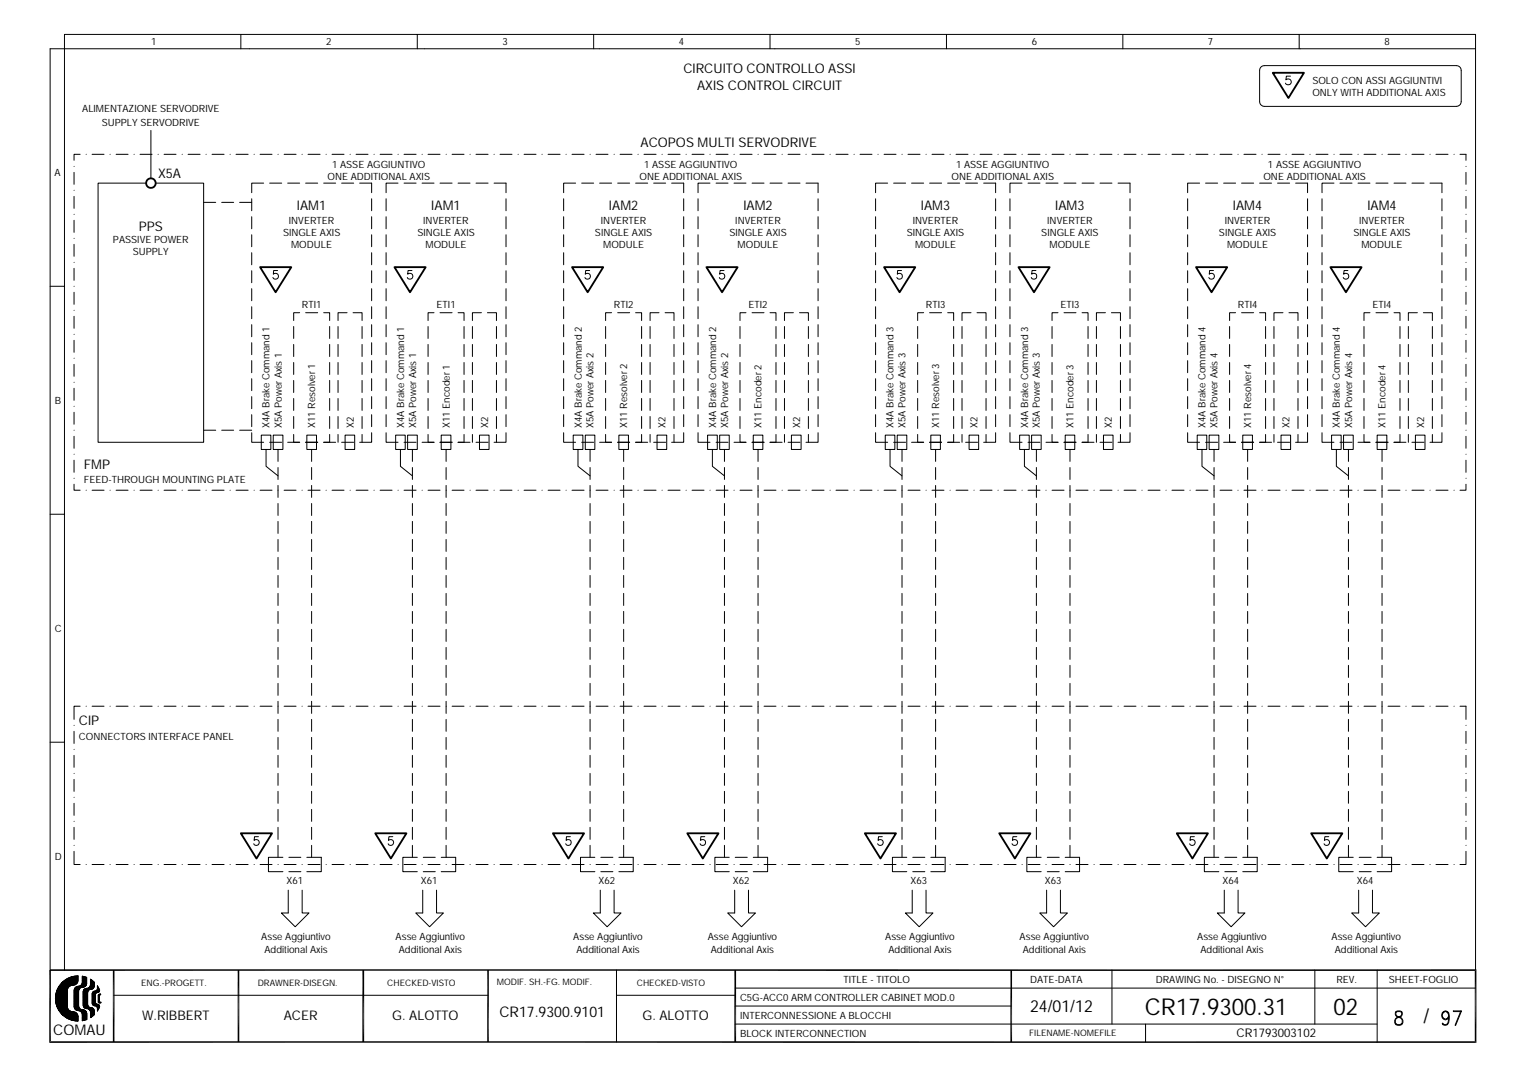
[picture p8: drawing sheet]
<svg xmlns="http://www.w3.org/2000/svg" width="297mm" height="210mm" viewBox="0 0 297 210" stroke-linecap="round" stroke-linejoin="round" font-family="sans-serif">
<defs><g id="words">
<g font-size="4.5">
<text x="222.9" y="197.5">CR17.9300.31</text>
<text x="259.6" y="197.5">02</text>
</g>
<text font-size="3.9" x="277.1" y="199.2">/</text>
<text font-size="3.2" x="200.5" y="197.1">24/01/12</text>
<g font-size="2.9">
<text x="10.4" y="201.5">COMAU</text>
<text x="97.2" y="198">CR17.9300.9101</text>
</g>
<g font-size="2.6">
<text x="133" y="14.2">CIRCUITO CONTROLLO ASSI</text>
<text x="135.7" y="17.4">AXIS CONTROL CIRCUIT</text>
<text x="124.7" y="28.7">ACOPOS MULTI SERVODRIVE</text>
<text x="30.8" y="34.7">X5A</text>
<text x="57.8" y="40.8">IAM1</text>
<text x="84" y="40.8">IAM1</text>
<text x="118.6" y="40.8">IAM2</text>
<text x="144.7" y="40.8">IAM2</text>
<text x="179.3" y="40.8">IAM3</text>
<text x="205.4" y="40.8">IAM3</text>
<text x="240" y="40.8">IAM4</text>
<text x="266.2" y="40.8">IAM4</text>
<text x="27" y="45">PPS</text>
<text x="16.3" y="91.3">FMP</text>
<text x="15.3" y="141.2">CIP</text>
<text x="27.7" y="198.7">W.RIBBERT</text>
<text x="55.2" y="198.7">ACER</text>
<text x="76.4" y="198.7">G. ALOTTO</text>
<text x="125.1" y="198.7">G. ALOTTO</text>
</g>
<text font-size="2.3" x="240.7" y="202">CR1793003102</text>
<g font-size="1.9">
<text x="29.4" y="8.8">1</text>
<text x="63.5" y="8.8">2</text>
<text x="97.8" y="8.8">3</text>
<text x="132.1" y="8.8">4</text>
<text x="166.5" y="8.8">5</text>
<text x="200.9" y="8.8">6</text>
<text x="235.2" y="8.8">7</text>
<text x="269.5" y="8.8">8</text>
<text x="255.5" y="16.3">SOLO CON ASSI AGGIUNTIVI</text>
<text x="16" y="21.9">ALIMENTAZIONE SERVODRIVE</text>
<text x="255.5" y="18.6">ONLY WITH ADDITIONAL AXIS</text>
<text x="19.8" y="24.4">SUPPLY SERVODRIVE</text>
<text x="10.6" y="34.3">A</text>
<text x="63.8" y="35">ONE ADDITIONAL AXIS</text>
<text x="64.6" y="32.6">1 ASSE AGGIUNTIVO</text>
<text x="124.5" y="35">ONE ADDITIONAL AXIS</text>
<text x="125.4" y="32.6">1 ASSE AGGIUNTIVO</text>
<text x="185.2" y="35">ONE ADDITIONAL AXIS</text>
<text x="186.1" y="32.6">1 ASSE AGGIUNTIVO</text>
<text x="246" y="35">ONE ADDITIONAL AXIS</text>
<text x="246.8" y="32.6">1 ASSE AGGIUNTIVO</text>
<text x="22" y="47.3">PASSIVE POWER</text>
<text x="55.1" y="45.9">SINGLE AXIS</text>
<text x="56.2" y="43.6">INVERTER</text>
<text x="81.3" y="45.9">SINGLE AXIS</text>
<text x="82.4" y="43.6">INVERTER</text>
<text x="115.8" y="45.9">SINGLE AXIS</text>
<text x="117" y="43.6">INVERTER</text>
<text x="142" y="45.9">SINGLE AXIS</text>
<text x="143.2" y="43.6">INVERTER</text>
<text x="176.6" y="45.9">SINGLE AXIS</text>
<text x="177.7" y="43.6">INVERTER</text>
<text x="202.7" y="45.9">SINGLE AXIS</text>
<text x="203.9" y="43.6">INVERTER</text>
<text x="237.3" y="45.9">SINGLE AXIS</text>
<text x="238.4" y="43.6">INVERTER</text>
<text x="263.5" y="45.9">SINGLE AXIS</text>
<text x="264.6" y="43.6">INVERTER</text>
<text x="25.9" y="49.7">SUPPLY</text>
<text x="56.7" y="48.3">MODULE</text>
<text x="82.8" y="48.3">MODULE</text>
<text x="117.4" y="48.3">MODULE</text>
<text x="143.6" y="48.3">MODULE</text>
<text x="178.2" y="48.3">MODULE</text>
<text x="204.3" y="48.3">MODULE</text>
<text x="238.9" y="48.3">MODULE</text>
<text x="265" y="48.3">MODULE</text>
<text x="58.8" y="60">RTI1</text>
<text x="85" y="60">ETI1</text>
<text x="119.5" y="60">RTI2</text>
<text x="145.7" y="60">ETI2</text>
<text x="180.3" y="60">RTI3</text>
<text x="206.4" y="60">ETI3</text>
<text x="241" y="60">RTI4</text>
<text x="267.2" y="60">ETI4</text>
<text x="10.7" y="78.6">B</text>
<text x="52.5" y="83.3" transform="rotate(-90 52.5 83.3)">X4A Brake Command 1</text>
<text x="54.8" y="83.3" transform="rotate(-90 54.8 83.3)">X5A Power Axis 1</text>
<text x="61.4" y="83.3" transform="rotate(-90 61.4 83.3)">X11 Resolver 1</text>
<text x="68.9" y="83.3" transform="rotate(-90 68.9 83.3)">X2</text>
<text x="78.7" y="83.3" transform="rotate(-90 78.7 83.3)">X4A Brake Command 1</text>
<text x="81" y="83.3" transform="rotate(-90 81 83.3)">X5A Power Axis 1</text>
<text x="87.5" y="83.3" transform="rotate(-90 87.5 83.3)">X11 Encoder 1</text>
<text x="95" y="83.3" transform="rotate(-90 95 83.3)">X2</text>
<text x="113.2" y="83.3" transform="rotate(-90 113.2 83.3)">X4A Brake Command 2</text>
<text x="115.6" y="83.3" transform="rotate(-90 115.6 83.3)">X5A Power Axis 2</text>
<text x="122.1" y="83.3" transform="rotate(-90 122.1 83.3)">X11 Resolver 2</text>
<text x="129.6" y="83.3" transform="rotate(-90 129.6 83.3)">X2</text>
<text x="139.4" y="83.3" transform="rotate(-90 139.4 83.3)">X4A Brake Command 2</text>
<text x="141.7" y="83.3" transform="rotate(-90 141.7 83.3)">X5A Power Axis 2</text>
<text x="148.3" y="83.3" transform="rotate(-90 148.3 83.3)">X11 Encoder 2</text>
<text x="155.7" y="83.3" transform="rotate(-90 155.7 83.3)">X2</text>
<text x="174" y="83.3" transform="rotate(-90 174 83.3)">X4A Brake Command 3</text>
<text x="176.3" y="83.3" transform="rotate(-90 176.3 83.3)">X5A Power Axis 3</text>
<text x="182.8" y="83.3" transform="rotate(-90 182.8 83.3)">X11 Resolver 3</text>
<text x="190.3" y="83.3" transform="rotate(-90 190.3 83.3)">X2</text>
<text x="200.1" y="83.3" transform="rotate(-90 200.1 83.3)">X4A Brake Command 3</text>
<text x="202.5" y="83.3" transform="rotate(-90 202.5 83.3)">X5A Power Axis 3</text>
<text x="209" y="83.3" transform="rotate(-90 209 83.3)">X11 Encoder 3</text>
<text x="216.5" y="83.3" transform="rotate(-90 216.5 83.3)">X2</text>
<text x="234.7" y="83.3" transform="rotate(-90 234.7 83.3)">X4A Brake Command 4</text>
<text x="237" y="83.3" transform="rotate(-90 237 83.3)">X5A Power Axis 4</text>
<text x="243.6" y="83.3" transform="rotate(-90 243.6 83.3)">X11 Resolver 4</text>
<text x="251.1" y="83.3" transform="rotate(-90 251.1 83.3)">X2</text>
<text x="260.9" y="83.3" transform="rotate(-90 260.9 83.3)">X4A Brake Command 4</text>
<text x="263.2" y="83.3" transform="rotate(-90 263.2 83.3)">X5A Power Axis 4</text>
<text x="269.7" y="83.3" transform="rotate(-90 269.7 83.3)">X11 Encoder 4</text>
<text x="277.2" y="83.3" transform="rotate(-90 277.2 83.3)">X2</text>
<text x="16.3" y="94.1">FEED-THROUGH MOUNTING PLATE</text>
<text x="10.6" y="123">C</text>
<text x="15.3" y="144.1">CONNECTORS INTERFACE PANEL</text>
<text x="10.7" y="167.4">D</text>
<text x="55.8" y="172.1">X61</text>
<text x="82" y="172.1">X61</text>
<text x="116.5" y="172.1">X62</text>
<text x="142.7" y="172.1">X62</text>
<text x="177.3" y="172.1">X63</text>
<text x="203.4" y="172.1">X63</text>
<text x="238" y="172.1">X64</text>
<text x="264.2" y="172.1">X64</text>
<text x="50.9" y="183">Asse Aggiuntivo</text>
<text x="51.5" y="185.6">Additional Axis</text>
<text x="77" y="183">Asse Aggiuntivo</text>
<text x="77.6" y="185.6">Additional Axis</text>
<text x="111.6" y="183">Asse Aggiuntivo</text>
<text x="112.2" y="185.6">Additional Axis</text>
<text x="137.8" y="183">Asse Aggiuntivo</text>
<text x="138.4" y="185.6">Additional Axis</text>
<text x="172.3" y="183">Asse Aggiuntivo</text>
<text x="173" y="185.6">Additional Axis</text>
<text x="198.5" y="183">Asse Aggiuntivo</text>
<text x="199.1" y="185.6">Additional Axis</text>
<text x="233.1" y="183">Asse Aggiuntivo</text>
<text x="233.7" y="185.6">Additional Axis</text>
<text x="259.2" y="183">Asse Aggiuntivo</text>
<text x="259.8" y="185.6">Additional Axis</text>
<text x="164.2" y="191.5">TITLE - TITOLO</text>
<text x="200.6" y="191.5">DATE-DATA</text>
<text x="225" y="191.5">DRAWING No. - DISEGNO N°</text>
<text x="260.2" y="191.5">REV.</text>
<text x="270.4" y="191.5">SHEET-FOGLIO</text>
<text x="144.1" y="195">C5G-ACC0 ARM CONTROLLER CABINET MOD.0</text>
<text x="144.1" y="198.5">INTERCONNESSIONE A BLOCCHI</text>
<text x="144.1" y="202">BLOCK INTERCONNECTION</text>
</g>
<g font-size="1.7">
<text x="27.5" y="191.9">ENG.-PROGETT.</text>
<text x="50.2" y="191.9">DRAWNER-DISEGN.</text>
<text x="75.4" y="191.9">CHECKED-VISTO</text>
<text x="96.7" y="191.7">MODIF. SH.-FG. MODIF.</text>
<text x="124" y="191.9">CHECKED-VISTO</text>
<text x="200.4" y="201.7">FILENAME-NOMEFILE</text>
</g>
</g></defs>
<g fill="none" stroke="#000" stroke-width=".19">
<path d="M46.9 6.7v2.8M81.2 6.7v2.8M115.6 6.7v2.8M149.9 6.7v2.8M184.3 6.7v2.8M218.6 6.7v2.8M245.4 13.2l.7-.4h37.4a.91 .91 0 0 1 1 .9v6.1a.91 .91 0 0 1-1 .9h-37.4a.95 .95 0 0 1-.9-.9v-6.1zM251.2 14.8h-.8l-.1 .8a.59 .59 0 0 1 .9-.1 .59 .59 0 0 1-.1 .9 .59 .59 0 0 1-.8-.2M252.9 6.7v2.8M287.3 9.5h-277.5v179.4M14.4 33.6v2.3M14.4 38.2v2.4"/>
<path d="M14.4 32.4h.1M14.4 37.1h.1M15.6 30h-1.2v1.2M16.8 30h.1M17.9 30h2.4M21.4 30h.1M22.6 30h2.3M26.1 30h.1M27.3 30h2.3M28.4 35.7h-9.3v50.4h20.5v-50.4h-9.3M29.4 25.4v9.3M30.8 30h.1"/>
<path d="M31.9 30h2.4M35.5 30h.1M36.6 30h2.3M39.6 39.4h2.4M40.1 30h.1M41.3 30h2.3M43.2 39.4h2.3M44.8 30h.1M46 30h2.3M46.7 39.4h2.3M49 38.7v2.3M49.5 30h.1"/>
<path d="M50.6 30h2.4M51.3 35.7h-2.3v1.8M52.5 35.7h2.3M54.1 30h.1M55.3 30h2.3M56 35.7h2.3M58.8 30h.1M59.5 35.7h2.3M60 30h2.3M63 35.7h2.3M63.5 30h.1M64.6 30h2.4"/>
<path d="M66.5 35.7h2.4M68.2 30h.1M69.3 30h2.3M70 35.7h2.3v1.8M72.3 38.7v2.3M72.8 30h.1M74 30h2.3M75.2 38.7v2.3M77.5 35.7h-2.3v1.8M77.5 30h.1M78.7 35.7h2.3M78.7 30h2.3"/>
<path d="M82.2 35.7h2.3M82.2 30h.1M83.3 30h2.4M85.7 35.7h2.3M86.8 30h.1M88 30h2.3M89.2 35.7h2.3M91.5 30h.1M92.7 35.7h2.3M92.7 30h2.3M96.2 35.7h2.3v1.8M96.2 30h.1"/>
<path d="M97.3 30h2.4M98.5 38.7v2.3M100.9 30h.1M102 30h2.4M105.5 30h.1M106.7 30h2.3M109.7 38.7v2.3M110.2 30h.1M111.4 30h2.3M112.1 35.7h-2.4v1.8M113.2 35.7h2.4M114.9 30h.1"/>
<path d="M116 30h2.4M116.7 35.7h2.4M119.5 30h.1M120.2 35.7h2.4M120.7 30h2.3M123.7 35.7h2.4M124.2 30h.1M125.4 30h2.3M127.3 35.7h2.3M128.9 30h.1M130 30h2.4M130.7 35.7h2.4v1.8"/>
<path d="M133.1 38.7v2.3M133.6 30h.1M134.7 30h2.4M135.9 38.7v2.3M138.2 35.7h-2.3v1.8M138.2 30h.1M139.4 35.7h2.3M139.4 30h2.3M142.9 35.7h2.3M142.9 30h.1M144.1 30h2.3M146.4 35.7h2.3"/>
<path d="M147.6 30h.1M148.7 30h2.4M149.9 35.7h2.4M152.3 30h.1M153.4 35.7h2.3M153.4 30h2.3M156.9 35.7h2.4v1.8M156.9 30h.1M158.1 30h2.3M159.3 38.7v2.3M161.6 30h.1M162.8 30h2.3"/>
<path d="M166.3 30h.1M167.4 30h2.4M170.5 38.7v2.3M170.9 30h.1M172.1 30h2.3M172.8 35.7h-2.3v1.8M174 35.7h2.3M175.6 30h.1M176.8 30h2.3M177.5 35.7h2.3M180.3 30h.1M181 35.7h2.3"/>
<path d="M181.4 30h2.4M184.5 35.7h2.3M185 30h.1M186.1 30h2.3M188 35.7h2.3M189.6 30h.1M190.8 30h2.3M191.5 35.7h2.3v1.8M193.8 38.7v2.3M194.3 30h.1M195.5 30h2.3M196.6 38.7v2.3"/>
<path d="M199 35.7h-2.4v1.8M199 30h.1M200.1 35.7h2.4M200.1 30h2.4M203.6 35.7h2.4M203.6 30h.1M204.8 30h2.3M207.1 35.7h2.4M208.3 30h.1M209.5 30h2.3M210.7 35.7h2.3M213 30h.1"/>
<path d="M214.1 35.7h2.4M214.1 30h2.4M217.7 35.7h2.3v1.8M217.7 30h.1M218.8 30h2.3M220 38.7v2.3M222.3 30h.1M223.5 30h2.3M227 30h.1M228.2 30h2.3M231.2 38.7v2.3M231.7 30h.1"/>
<path d="M232.8 30h2.4M233.5 35.7h-2.3v1.8M234.7 35.7h2.3M236.3 30h.1M237.5 30h2.3M238.2 35.7h2.3M241 30h.1M241.7 35.7h2.4M242.2 30h2.3M245.2 35.7h2.3M245.7 30h.1M246.8 30h2.4"/>
<path d="M248.7 35.7h2.4M250.4 30h.1M251.5 30h2.4M252.2 35.7h2.4v1.8M254.6 38.7v2.3M255 30h.1M256.2 30h2.3M257.4 38.7v2.3M259.7 35.7h-2.3v1.8M259.7 30h.1M260.9 35.7h2.3M260.9 30h2.3"/>
<path d="M264.4 35.7h2.3M264.4 30h.1M265.5 30h2.4M267.9 35.7h2.3M269 30h.1M270.2 30h2.3M271.4 35.7h2.3M273.7 30h.1M274.9 35.7h2.3M274.9 30h2.3M278.4 35.7h2.3v1.8M278.4 30h.1"/>
<path d="M279.5 30h2.4M280.7 38.7v2.3M283.1 30h.1M284.2 30h1.2v1.2M285.4 33.6v2.3M285.4 38.2v2.4M285.4 32.4h.1M285.4 37.1h.1M9.8 55.7h2.8M14.4 42.9v2.3M14.4 47.6v2.3M14.4 52.3v2.3"/>
<path d="M14.4 56.9v2.4M14.4 41.7h.1M14.4 46.4h.1M14.4 51.1h.1M14.4 55.7h.1M49 42.2v2.3M49 45.7v2.3M49 49.2v2.4M49 52.7v2.3M49 56.2v2.4M49 59.7v2.4M54 52.7h-.7l-.1 .7a.57 .57 0 0 1 .9 0 .57 .57 0 0 1-.1 .9 .57 .57 0 0 1-.9-.3"/>
<path d="M72.3 42.2v2.3M72.3 45.7v2.3M72.3 49.2v2.4M72.3 52.7v2.3M72.3 56.2v2.4M72.3 59.7v2.4M75.2 42.2v2.3M75.2 45.7v2.3M75.2 49.2v2.4M75.2 52.7v2.3M75.2 56.2v2.4M75.2 59.7v2.4"/>
<path d="M80.2 52.7h-.8v.7a.57 .57 0 0 1 .8 0 .57 .57 0 0 1-.1 .9 .57 .57 0 0 1-.8-.3M98.5 42.2v2.3M98.5 45.7v2.3M98.5 49.2v2.4M98.5 52.7v2.3M98.5 56.2v2.4M98.5 59.7v2.4M109.7 42.2v2.3M109.7 45.7v2.3M109.7 49.2v2.4M109.7 52.7v2.3M109.7 56.2v2.4"/>
<path d="M109.7 59.7v2.4M114.8 52.7h-.8l-.1 .7a.57 .57 0 0 1 .9 0 .57 .57 0 0 1-.1 .8 .57 .57 0 0 1-.8-.2M133.1 42.2v2.3M133.1 45.7v2.3M133.1 49.2v2.4M133.1 52.7v2.3M133.1 56.2v2.4M133.1 59.7v2.4M135.9 42.2v2.3M135.9 45.7v2.3M135.9 49.2v2.4M135.9 52.7v2.3"/>
<path d="M135.9 56.2v2.4M135.9 59.7v2.4M140.9 52.7h-.7l-.1 .7a.57 .57 0 0 1 .9 0 .57 .57 0 0 1-.1 .8 .57 .57 0 0 1-.9-.2M159.3 42.2v2.3M159.3 45.7v2.3M159.3 49.2v2.4M159.3 52.7v2.3M159.3 56.2v2.4M159.3 59.7v2.4M170.5 42.2v2.3M170.5 45.7v2.3M170.5 49.2v2.4"/>
<path d="M170.5 52.7v2.3M170.5 56.2v2.4M170.5 59.7v2.4M175.5 52.7h-.7l-.1 .7a.56 .56 0 0 1 .8 0 .56 .56 0 0 1-.1 .8 .56 .56 0 0 1-.8-.2M193.8 42.2v2.3M193.8 45.7v2.3M193.8 49.2v2.4M193.8 52.7v2.3M193.8 56.2v2.4M193.8 59.7v2.4M196.6 42.2v2.3M196.6 45.7v2.3"/>
<path d="M196.6 49.2v2.4M196.6 52.7v2.3M196.6 56.2v2.4M196.6 59.7v2.4M201.7 52.7h-.8v.7a.56 .56 0 0 1 .8 0 .56 .56 0 0 1-.1 .8 .56 .56 0 0 1-.8-.2M220 42.2v2.3M220 45.7v2.3M220 49.2v2.4M220 52.7v2.3M220 56.2v2.4M220 59.7v2.4M231.2 42.2v2.3"/>
<path d="M231.2 45.7v2.3M231.2 49.2v2.4M231.2 52.7v2.3M231.2 56.2v2.4M231.2 59.7v2.4M236.2 52.7h-.7l-.1 .7a.57 .57 0 0 1 .9 0 .57 .57 0 0 1-.1 .9 .57 .57 0 0 1-.9-.3M254.6 42.2v2.3M254.6 45.7v2.3M254.6 49.2v2.4M254.6 52.7v2.3M254.6 56.2v2.4M254.6 59.7v2.4"/>
<path d="M257.4 42.2v2.3M257.4 45.7v2.3M257.4 49.2v2.4M257.4 52.7v2.3M257.4 56.2v2.4M257.4 59.7v2.4M262.4 52.7h-.7l-.1 .7a.57 .57 0 0 1 .8 0 .57 .57 0 0 1-.1 .9 .57 .57 0 0 1-.8-.3M280.7 42.2v2.3M280.7 45.7v2.3M280.7 49.2v2.4M280.7 52.7v2.3M280.7 56.2v2.4"/>
<path d="M280.7 59.7v2.4M285.4 42.9v2.3M285.4 47.6v2.3M285.4 52.3v2.3M285.4 56.9v2.4M285.4 41.7h.1M285.4 46.4h.1M285.4 51.1h.1M285.4 55.7h.1M14.4 61.6v2.3M14.4 66.3v2.3M14.4 70.9v2.4"/>
<path d="M14.4 75.6v2.3M14.4 60.4h.1M14.4 65.1h.1M14.4 69.8h.1M14.4 74.4h.1M14.4 79.1h.1M49 63.2v2.4M49 66.7v2.4M49 70.2v2.4M49 73.7v2.4M49 77.2v2.4M57.2 63.6v2.3"/>
<path d="M57.2 67.1v2.3M57.2 70.6v2.3M57.2 74.1v2.3M57.2 77.6v2.3M58.3 60.9h-1.1v1.5M59.5 60.9h2.3M63 60.9h1.2v1.5M64.2 63.6v2.3M64.2 67.1v2.3M64.2 70.6v2.3M64.2 74.1v2.3M64.2 77.6v2.3"/>
<path d="M65.8 63.6v2.3M65.8 67.1v2.3M65.8 70.6v2.3M65.8 74.1v2.3M65.8 77.6v2.3M67.6 60.9h-1.8v1.5M68.7 60.9h1.8v1.5M70.5 63.6v2.3M70.5 67.1v2.3M70.5 70.6v2.3M70.5 74.1v2.3M70.5 77.6v2.3"/>
<path d="M72.3 63.2v2.4M72.3 66.7v2.4M72.3 70.2v2.4M72.3 73.7v2.4M72.3 77.2v2.4M75.2 63.2v2.4M75.2 66.7v2.4M75.2 70.2v2.4M75.2 73.7v2.4M75.2 77.2v2.4M83.3 63.6v2.3M83.3 67.1v2.3"/>
<path d="M83.3 70.6v2.3M83.3 74.1v2.3M83.3 77.6v2.3M84.5 60.9h-1.2v1.5M85.7 60.9h2.3M89.2 60.9h1.1v1.5M90.3 63.6v2.3M90.3 67.1v2.3M90.3 70.6v2.3M90.3 74.1v2.3M90.3 77.6v2.3M92 63.6v2.3"/>
<path d="M92 67.1v2.3M92 70.6v2.3M92 74.1v2.3M92 77.6v2.3M93.7 60.9h-1.7v1.5M94.9 60.9h1.7v1.5M96.6 63.6v2.3M96.6 67.1v2.3M96.6 70.6v2.3M96.6 74.1v2.3M96.6 77.6v2.3M98.5 63.2v2.4"/>
<path d="M98.5 66.7v2.4M98.5 70.2v2.4M98.5 73.7v2.4M98.5 77.2v2.4M109.7 63.2v2.4M109.7 66.7v2.4M109.7 70.2v2.4M109.7 73.7v2.4M109.7 77.2v2.4M117.9 63.6v2.3M117.9 67.1v2.3M117.9 70.6v2.3"/>
<path d="M117.9 74.1v2.3M117.9 77.6v2.3M119.1 60.9h-1.2v1.5M120.2 60.9h2.4M123.7 60.9h1.2v1.5M124.9 63.6v2.3M124.9 67.1v2.3M124.9 70.6v2.3M124.9 74.1v2.3M124.9 77.6v2.3M126.6 63.6v2.3M126.6 67.1v2.3"/>
<path d="M126.6 70.6v2.3M126.6 74.1v2.3M126.6 77.6v2.3M128.3 60.9h-1.7v1.5M129.5 60.9h1.7v1.5M131.2 63.6v2.3M131.2 67.1v2.3M131.2 70.6v2.3M131.2 74.1v2.3M131.2 77.6v2.3M133.1 63.2v2.4M133.1 66.7v2.4"/>
<path d="M133.1 70.2v2.4M133.1 73.7v2.4M133.1 77.2v2.4M135.9 63.2v2.4M135.9 66.7v2.4M135.9 70.2v2.4M135.9 73.7v2.4M135.9 77.2v2.4M144.1 63.6v2.3M144.1 67.1v2.3M144.1 70.6v2.3M144.1 74.1v2.3"/>
<path d="M144.1 77.6v2.3M145.2 60.9h-1.1v1.5M146.4 60.9h2.3M149.9 60.9h1.2v1.5M151.1 63.6v2.3M151.1 67.1v2.3M151.1 70.6v2.3M151.1 74.1v2.3M151.1 77.6v2.3M152.7 63.6v2.3M152.7 67.1v2.3M152.7 70.6v2.3"/>
<path d="M152.7 74.1v2.3M152.7 77.6v2.3M154.5 60.9h-1.8v1.5M155.6 60.9h1.8v1.5M157.4 63.6v2.3M157.4 67.1v2.3M157.4 70.6v2.3M157.4 74.1v2.3M157.4 77.6v2.3M159.3 63.2v2.4M159.3 66.7v2.4M159.3 70.2v2.4"/>
<path d="M159.3 73.7v2.4M159.3 77.2v2.4M170.5 63.2v2.4M170.5 66.7v2.4M170.5 70.2v2.4M170.5 73.7v2.4M170.5 77.2v2.4M178.6 63.6v2.3M178.6 67.1v2.3M178.6 70.6v2.3M178.6 74.1v2.3M178.6 77.6v2.3"/>
<path d="M179.8 60.9h-1.2v1.5M181 60.9h2.3M184.5 60.9h1.2v1.5M185.7 63.6v2.3M185.7 67.1v2.3M185.7 70.6v2.3M185.7 74.1v2.3M185.7 77.6v2.3M187.3 63.6v2.3M187.3 67.1v2.3M187.3 70.6v2.3M187.3 74.1v2.3"/>
<path d="M187.3 77.6v2.3M189 60.9h-1.7v1.5M190.2 60.9h1.8v1.5M192 63.6v2.3M192 67.1v2.3M192 70.6v2.3M192 74.1v2.3M192 77.6v2.3M193.8 63.2v2.4M193.8 66.7v2.4M193.8 70.2v2.4M193.8 73.7v2.4"/>
<path d="M193.8 77.2v2.4M196.6 63.2v2.4M196.6 66.7v2.4M196.6 70.2v2.4M196.6 73.7v2.4M196.6 77.2v2.4M204.8 63.6v2.3M204.8 67.1v2.3M204.8 70.6v2.3M204.8 74.1v2.3M204.8 77.6v2.3M206 60.9h-1.2v1.5"/>
<path d="M207.1 60.9h2.4M210.7 60.9h1.1v1.5M211.8 63.6v2.3M211.8 67.1v2.3M211.8 70.6v2.3M211.8 74.1v2.3M211.8 77.6v2.3M213.4 63.6v2.3M213.4 67.1v2.3M213.4 70.6v2.3M213.4 74.1v2.3M213.4 77.6v2.3"/>
<path d="M215.2 60.9h-1.8v1.5M216.4 60.9h1.7v1.5M218.1 63.6v2.3M218.1 67.1v2.3M218.1 70.6v2.3M218.1 74.1v2.3M218.1 77.6v2.3M220 63.2v2.4M220 66.7v2.4M220 70.2v2.4M220 73.7v2.4M220 77.2v2.4"/>
<path d="M231.2 63.2v2.4M231.2 66.7v2.4M231.2 70.2v2.4M231.2 73.7v2.4M231.2 77.2v2.4M239.4 63.6v2.3M239.4 67.1v2.3M239.4 70.6v2.3M239.4 74.1v2.3M239.4 77.6v2.3M240.5 60.9h-1.1v1.5M241.7 60.9h2.4"/>
<path d="M245.2 60.9h1.2v1.5M246.4 63.6v2.3M246.4 67.1v2.3M246.4 70.6v2.3M246.4 74.1v2.3M246.4 77.6v2.3M248 63.6v2.3M248 67.1v2.3M248 70.6v2.3M248 74.1v2.3M248 77.6v2.3M249.8 60.9h-1.8v1.5"/>
<path d="M250.9 60.9h1.8v1.5M252.7 63.6v2.3M252.7 67.1v2.3M252.7 70.6v2.3M252.7 74.1v2.3M252.7 77.6v2.3M254.6 63.2v2.4M254.6 66.7v2.4M254.6 70.2v2.4M254.6 73.7v2.4M254.6 77.2v2.4M257.4 63.2v2.4"/>
<path d="M257.4 66.7v2.4M257.4 70.2v2.4M257.4 73.7v2.4M257.4 77.2v2.4M265.5 63.6v2.3M265.5 67.1v2.3M265.5 70.6v2.3M265.5 74.1v2.3M265.5 77.6v2.3M266.7 60.9h-1.2v1.5M267.9 60.9h2.3M271.4 60.9h1.1v1.5"/>
<path d="M272.5 63.6v2.3M272.5 67.1v2.3M272.5 70.6v2.3M272.5 74.1v2.3M272.5 77.6v2.3M274.2 63.6v2.3M274.2 67.1v2.3M274.2 70.6v2.3M274.2 74.1v2.3M274.2 77.6v2.3M275.9 60.9h-1.7v1.5M277.1 60.9h1.7v1.5"/>
<path d="M278.8 63.6v2.3M278.8 67.1v2.3M278.8 70.6v2.3M278.8 74.1v2.3M278.8 77.6v2.3M280.7 63.2v2.4M280.7 66.7v2.4M280.7 70.2v2.4M280.7 73.7v2.4M280.7 77.2v2.4M285.4 61.6v2.3M285.4 66.3v2.3"/>
<path d="M285.4 70.9v2.4M285.4 75.6v2.3M285.4 60.4h.1M285.4 65.1h.1M285.4 69.8h.1M285.4 74.4h.1M285.4 79.1h.1M14.4 94.3v1.2h1.2M14.4 80.3v2.3M14.4 85v2.3M14.4 89.6v2.4M14.4 83.8h.1"/>
<path d="M14.4 88.4h.1M14.4 93.1h.1M16.8 95.5h.1M17.9 95.5h2.4M21.4 95.5h.1M22.6 95.5h2.3M26.1 95.5h.1M27.3 95.5h2.3M30.8 95.5h.1M31.9 95.5h2.4M35.5 95.5h.1M36.6 95.5h2.3"/>
<path d="M39.6 83.8h2.4M40.1 95.5h.1M41.3 95.5h2.3M43.2 83.8h2.3M44.8 95.5h.1M46 95.5h2.3M46.7 83.8h2.3M49 84.3v1.8h2.3M49 80.7v2.4M49.5 95.5h.1M50.6 95.5h2.4M50.9 84.7h1.8v2.8h-1.8z"/>
<path d="M51.8 87.5v3.3l2.3 1.9M52.5 86.1h2.3M53.2 84.7h1.9v2.8h-1.9zM54.1 87.5v2.3M54.1 91v2.4M54.1 94.5v2.4M54.1 98v2.4M54.1 95.5h.1M55.3 95.5h2.3M57.2 84.6v1.5h1.1h-2.3M57.2 81.1v2.3M58.8 95.5h.1"/>
<path d="M59.5 86.1h2.3M59.7 84.7h1.9v2.8h-1.9zM60 95.5h2.3M60.7 87.5v2.3M60.7 91v2.4M60.7 94.5v2.4M60.7 98v2.4M63 86.1h2.3M63.5 95.5h.1M64.2 81.1v2.3M64.2 84.6v1.5M64.6 95.5h2.4"/>
<path d="M65.8 81.1v2.3M65.8 84.6v1.5M66.5 86.1h2.4M67.2 84.7h1.8v2.8h-1.8zM68.2 95.5h.1M69.3 95.5h2.3M70.5 81.1v2.3M70.5 84.6v1.5M72.3 84.3v1.8h-2.3M72.3 80.7v2.4M72.8 95.5h.1M74 95.5h2.3"/>
<path d="M75.2 84.3v1.8h2.3M75.2 80.7v2.4M77 84.7h1.9v2.8h-1.9zM77.5 95.5h.1M78 87.5v3.3l2.3 1.9M78.7 86.1h2.3M78.7 95.5h2.3M79.4 84.7h1.8v2.8h-1.8zM80.3 87.5v2.3M80.3 91v2.4M80.3 94.5v2.4M80.3 98v2.4"/>
<path d="M82.2 95.5h.1M83.3 84.6v1.5h1.2h-2.3M83.3 95.5h2.4M83.3 81.1v2.3M85.7 86.1h2.3M85.9 84.7h1.9v2.8h-1.9zM86.8 95.5h.1M86.8 87.5v2.3M86.8 91v2.4M86.8 94.5v2.4M86.8 98v2.4M88 95.5h2.3"/>
<path d="M89.2 86.1h2.3M90.3 81.1v2.3M90.3 84.6v1.5M91.5 95.5h.1M92 81.1v2.3M92 84.6v1.5M92.7 86.1h2.3M92.7 95.5h2.3M93.3 84.7h1.9v2.8h-1.9zM96.2 95.5h.1M96.6 81.1v2.3M96.6 84.6v1.5"/>
<path d="M97.3 95.5h2.4M98.5 84.3v1.8h-2.3M98.5 80.7v2.4M100.9 95.5h.1M102 95.5h2.4M105.5 95.5h.1M106.7 95.5h2.3M109.7 84.3v1.8h2.4M109.7 80.7v2.4M110.2 95.5h.1M111.4 95.5h2.3M111.6 84.7h1.9v2.8h-1.9z"/>
<path d="M112.5 87.5v3.3l2.4 1.9M113.2 86.1h2.4M113.9 84.7h1.9v2.8h-1.9zM114.9 95.5h.1M114.9 87.5v2.3M114.9 91v2.4M114.9 94.5v2.4M114.9 98v2.4M116 95.5h2.4M117.9 84.6v1.5h1.2h-2.4M117.9 81.1v2.3M119.5 95.5h.1"/>
<path d="M120.2 86.1h2.4M120.5 84.7h1.8v2.8h-1.8zM120.7 95.5h2.3M121.4 87.5v2.3M121.4 91v2.4M121.4 94.5v2.4M121.4 98v2.4M123.7 86.1h2.4M124.2 95.5h.1M124.9 81.1v2.3M124.9 84.6v1.5M125.4 95.5h2.3"/>
<path d="M126.6 81.1v2.3M126.6 84.6v1.5M127.3 86.1h2.3M127.9 84.7h1.9v2.8h-1.9zM128.9 95.5h.1M130 95.5h2.4M131.2 81.1v2.3M131.2 84.6v1.5M133.1 84.3v1.8h-2.4M133.1 80.7v2.4M133.6 95.5h.1M134.7 95.5h2.4"/>
<path d="M135.9 84.3v1.8h2.3M135.9 80.7v2.4M137.8 84.7h1.8v2.8h-1.8zM138.2 95.5h.1M138.7 87.5v3.3l2.3 1.9M139.4 86.1h2.3M139.4 95.5h2.3M140.1 84.7h1.9v2.8h-1.9zM141 87.5v2.3M141 91v2.4M141 94.5v2.4M141 98v2.4"/>
<path d="M142.9 95.5h.1M144.1 84.6v1.5h1.1h-2.3M144.1 95.5h2.3M144.1 81.1v2.3M146.4 86.1h2.3M146.6 84.7h1.9v2.8h-1.9zM147.6 95.5h.1M147.6 87.5v2.3M147.6 91v2.4M147.6 94.5v2.4M147.6 98v2.4M148.7 95.5h2.4"/>
<path d="M149.9 86.1h2.4M151.1 81.1v2.3M151.1 84.6v1.5M152.3 95.5h.1M152.7 81.1v2.3M152.7 84.6v1.5M153.4 86.1h2.3M153.4 95.5h2.3M154.1 84.7h1.9v2.8h-1.9zM156.9 95.5h.1M157.4 81.1v2.3M157.4 84.6v1.5"/>
<path d="M158.1 95.5h2.3M159.3 84.3v1.8h-2.4M159.3 80.7v2.4M161.6 95.5h.1M162.8 95.5h2.3M166.3 95.5h.1M167.4 95.5h2.4M170.5 84.3v1.8h2.3M170.5 80.7v2.4M170.9 95.5h.1M172.1 95.5h2.3M172.3 84.7h1.9v2.8h-1.9z"/>
<path d="M173.3 87.5v3.3l2.3 1.9M174 86.1h2.3M174.7 84.7h1.8v2.8h-1.8zM175.6 95.5h.1M175.6 87.5v2.3M175.6 91v2.4M175.6 94.5v2.4M175.6 98v2.4M176.8 95.5h2.3M178.6 84.6v1.5h1.2h-2.3M178.6 81.1v2.3M180.3 95.5h.1"/>
<path d="M181 86.1h2.3M181.2 84.7h1.9v2.8h-1.9zM181.4 95.5h2.4M182.1 87.5v2.3M182.1 91v2.4M182.1 94.5v2.4M182.1 98v2.4M184.5 86.1h2.3M185 95.5h.1M185.7 81.1v2.3M185.7 84.6v1.5M186.1 95.5h2.3"/>
<path d="M187.3 81.1v2.3M187.3 84.6v1.5M188 86.1h2.3M188.7 84.7h1.8v2.8h-1.8zM189.6 95.5h.1M190.8 95.5h2.3M192 81.1v2.3M192 84.6v1.5M193.8 84.3v1.8h-2.3M193.8 80.7v2.4M194.3 95.5h.1M195.5 95.5h2.3"/>
<path d="M196.6 84.3v1.8h2.4M196.6 80.7v2.4M198.5 84.7h1.9v2.8h-1.9zM199 95.5h.1M199.4 87.5v3.3l2.4 1.9M200.1 86.1h2.4M200.1 95.5h2.4M200.8 84.7h1.9v2.8h-1.9zM201.8 87.5v2.3M201.8 91v2.4M201.8 94.5v2.4M201.8 98v2.4"/>
<path d="M203.6 95.5h.1M204.8 84.6v1.5h1.2h-2.4M204.8 95.5h2.3M204.8 81.1v2.3M207.1 86.1h2.4M207.4 84.7h1.8v2.8h-1.8zM208.3 95.5h.1M208.3 87.5v2.3M208.3 91v2.4M208.3 94.5v2.4M208.3 98v2.4M209.5 95.5h2.3"/>
<path d="M210.7 86.1h2.3M211.8 81.1v2.3M211.8 84.6v1.5M213 95.5h.1M213.4 81.1v2.3M213.4 84.6v1.5M214.1 86.1h2.4M214.1 95.5h2.4M214.8 84.7h1.9v2.8h-1.9zM217.7 95.5h.1M218.1 81.1v2.3M218.1 84.6v1.5"/>
<path d="M218.8 95.5h2.3M220 84.3v1.8h-2.3M220 80.7v2.4M222.3 95.5h.1M223.5 95.5h2.3M227 95.5h.1M228.2 95.5h2.3M231.2 84.3v1.8h2.3M231.2 80.7v2.4M231.7 95.5h.1M232.8 95.5h2.4M233.1 84.7h1.8v2.8h-1.8z"/>
<path d="M234 87.5v3.3l2.3 1.9M234.7 86.1h2.3M235.4 84.7h1.9v2.8h-1.9zM236.3 95.5h.1M236.3 87.5v2.3M236.3 91v2.4M236.3 94.5v2.4M236.3 98v2.4M237.5 95.5h2.3M239.4 84.6v1.5h1.1h-2.3M239.4 81.1v2.3M241 95.5h.1"/>
<path d="M241.7 86.1h2.4M241.9 84.7h1.9v2.8h-1.9zM242.2 95.5h2.3M242.9 87.5v2.3M242.9 91v2.4M242.9 94.5v2.4M242.9 98v2.4M245.2 86.1h2.3M245.7 95.5h.1M246.4 81.1v2.3M246.4 84.6v1.5M246.8 95.5h2.4"/>
<path d="M248 81.1v2.3M248 84.6v1.5M248.7 86.1h2.4M249.4 84.7h1.8v2.8h-1.8zM250.4 95.5h.1M251.5 95.5h2.4M252.7 81.1v2.3M252.7 84.6v1.5M254.6 84.3v1.8h-2.4M254.6 80.7v2.4M255 95.5h.1M256.2 95.5h2.3"/>
<path d="M257.4 84.3v1.8h2.3M257.4 80.7v2.4M259.2 84.7h1.9v2.8h-1.9zM259.7 95.5h.1M260.2 87.5v3.3l2.3 1.9M260.9 86.1h2.3M260.9 95.5h2.3M261.6 84.7h1.8v2.8h-1.8zM262.5 87.5v2.3M262.5 91v2.4M262.5 94.5v2.4M262.5 98v2.4"/>
<path d="M264.4 95.5h.1M265.5 84.6v1.5h1.2h-2.3M265.5 95.5h2.4M265.5 81.1v2.3M267.9 86.1h2.3M268.1 84.7h1.9v2.8h-1.9zM269 95.5h.1M269 87.5v2.3M269 91v2.4M269 94.5v2.4M269 98v2.4M270.2 95.5h2.3"/>
<path d="M271.4 86.1h2.3M272.5 81.1v2.3M272.5 84.6v1.5M273.7 95.5h.1M274.2 81.1v2.3M274.2 84.6v1.5M274.9 86.1h2.3M274.9 95.5h2.3M275.5 84.7h1.9v2.8h-1.9zM278.4 95.5h.1M278.8 81.1v2.3M278.8 84.6v1.5"/>
<path d="M279.5 95.5h2.4M280.7 84.3v1.8h-2.3M280.7 80.7v2.4M283.1 95.5h.1M285.4 94.3v1.2h-1.2M285.4 80.3v2.3M285.4 85v2.3M285.4 89.6v2.4M285.4 83.8h.1M285.4 88.4h.1M285.4 93.1h.1M9.8 100.1h2.8"/>
<path d="M54.1 101.5v2.4M54.1 105v2.4M54.1 108.5v2.4M54.1 112v2.4M54.1 115.5v2.4M54.1 119.1v2.3M60.7 101.5v2.4M60.7 105v2.4M60.7 108.5v2.4M60.7 112v2.4M60.7 115.5v2.4M60.7 119.1v2.3"/>
<path d="M80.3 101.5v2.4M80.3 105v2.4M80.3 108.5v2.4M80.3 112v2.4M80.3 115.5v2.4M80.3 119.1v2.3M86.8 101.5v2.4M86.8 105v2.4M86.8 108.5v2.4M86.8 112v2.4M86.8 115.5v2.4M86.8 119.1v2.3"/>
<path d="M114.9 101.5v2.4M114.9 105v2.4M114.9 108.5v2.4M114.9 112v2.4M114.9 115.5v2.4M114.9 119.1v2.3M121.4 101.5v2.4M121.4 105v2.4M121.4 108.5v2.4M121.4 112v2.4M121.4 115.5v2.4M121.4 119.1v2.3"/>
<path d="M141 101.5v2.4M141 105v2.4M141 108.5v2.4M141 112v2.4M141 115.5v2.4M141 119.1v2.3M147.6 101.5v2.4M147.6 105v2.4M147.6 108.5v2.4M147.6 112v2.4M147.6 115.5v2.4M147.6 119.1v2.3"/>
<path d="M175.6 101.5v2.4M175.6 105v2.4M175.6 108.5v2.4M175.6 112v2.4M175.6 115.5v2.4M175.6 119.1v2.3M182.1 101.5v2.4M182.1 105v2.4M182.1 108.5v2.4M182.1 112v2.4M182.1 115.5v2.4M182.1 119.1v2.3"/>
<path d="M201.8 101.5v2.4M201.8 105v2.4M201.8 108.5v2.4M201.8 112v2.4M201.8 115.5v2.4M201.8 119.1v2.3M208.3 101.5v2.4M208.3 105v2.4M208.3 108.5v2.4M208.3 112v2.4M208.3 115.5v2.4M208.3 119.1v2.3"/>
<path d="M236.3 101.5v2.4M236.3 105v2.4M236.3 108.5v2.4M236.3 112v2.4M236.3 115.5v2.4M236.3 119.1v2.3M242.9 101.5v2.4M242.9 105v2.4M242.9 108.5v2.4M242.9 112v2.4M242.9 115.5v2.4M242.9 119.1v2.3"/>
<path d="M262.5 101.5v2.4M262.5 105v2.4M262.5 108.5v2.4M262.5 112v2.4M262.5 115.5v2.4M262.5 119.1v2.3M269 101.5v2.4M269 105v2.4M269 108.5v2.4M269 112v2.4M269 115.5v2.4M269 119.1v2.3"/>
<path d="M15.6 137.5h-1.2v2.6M16.8 137.5h.1M17.9 137.5h2.4M21.4 137.5h.1M22.6 137.5h2.3M26.1 137.5h.1M27.3 137.5h2.3M30.8 137.5h.1M31.9 137.5h2.4M35.5 137.5h.1M36.6 137.5h2.3M40.1 137.5h.1"/>
<path d="M41.3 137.5h2.3M44.8 137.5h.1M46 137.5h2.3M49.5 137.5h.1M50.6 137.5h2.4M54.1 137.5h.1M54.1 122.5v2.4M54.1 126.1v2.3M54.1 129.6v2.3M54.1 133.1v2.3M54.1 136.6v2.3M55.3 137.5h2.3"/>
<path d="M58.8 137.5h.1M60 137.5h2.3M60.7 122.5v2.4M60.7 126.1v2.3M60.7 129.6v2.3M60.7 133.1v2.3M60.7 136.6v2.3M63.5 137.5h.1M64.6 137.5h2.4M68.2 137.5h.1M69.3 137.5h2.3M72.8 137.5h.1"/>
<path d="M74 137.5h2.3M77.5 137.5h.1M78.7 137.5h2.3M80.3 122.5v2.4M80.3 126.1v2.3M80.3 129.6v2.3M80.3 133.1v2.3M80.3 136.6v2.3M82.2 137.5h.1M83.3 137.5h2.4M86.8 137.5h.1M86.8 122.5v2.4"/>
<path d="M86.8 126.1v2.3M86.8 129.6v2.3M86.8 133.1v2.3M86.8 136.6v2.3M88 137.5h2.3M91.5 137.5h.1M92.7 137.5h2.3M96.2 137.5h.1M97.3 137.5h2.4M100.9 137.5h.1M102 137.5h2.4M105.5 137.5h.1"/>
<path d="M106.7 137.5h2.3M110.2 137.5h.1M111.4 137.5h2.3M114.9 137.5h.1M114.9 122.5v2.4M114.9 126.1v2.3M114.9 129.6v2.3M114.9 133.1v2.3M114.9 136.6v2.3M116 137.5h2.4M119.5 137.5h.1M120.7 137.5h2.3"/>
<path d="M121.4 122.5v2.4M121.4 126.1v2.3M121.4 129.6v2.3M121.4 133.1v2.3M121.4 136.6v2.3M124.2 137.5h.1M125.4 137.5h2.3M128.9 137.5h.1M130 137.5h2.4M133.6 137.5h.1M134.7 137.5h2.4M138.2 137.5h.1"/>
<path d="M139.4 137.5h2.3M141 122.5v2.4M141 126.1v2.3M141 129.6v2.3M141 133.1v2.3M141 136.6v2.3M142.9 137.5h.1M144.1 137.5h2.3M147.6 137.5h.1M147.6 122.5v2.4M147.6 126.1v2.3M147.6 129.6v2.3"/>
<path d="M147.6 133.1v2.3M147.6 136.6v2.3M148.7 137.5h2.4M152.3 137.5h.1M153.4 137.5h2.3M156.9 137.5h.1M158.1 137.5h2.3M161.6 137.5h.1M162.8 137.5h2.3M166.3 137.5h.1M167.4 137.5h2.4M170.9 137.5h.1"/>
<path d="M172.1 137.5h2.3M175.6 137.5h.1M175.6 122.5v2.4M175.6 126.1v2.3M175.6 129.6v2.3M175.6 133.1v2.3M175.6 136.6v2.3M176.8 137.5h2.3M180.3 137.5h.1M181.4 137.5h2.4M182.1 122.5v2.4M182.1 126.1v2.3"/>
<path d="M182.1 129.6v2.3M182.1 133.1v2.3M182.1 136.6v2.3M185 137.5h.1M186.1 137.5h2.3M189.6 137.5h.1M190.8 137.5h2.3M194.3 137.5h.1M195.5 137.5h2.3M199 137.5h.1M200.1 137.5h2.4M201.8 122.5v2.4"/>
<path d="M201.8 126.1v2.3M201.8 129.6v2.3M201.8 133.1v2.3M201.8 136.6v2.3M203.6 137.5h.1M204.8 137.5h2.3M208.3 137.5h.1M208.3 122.5v2.4M208.3 126.1v2.3M208.3 129.6v2.3M208.3 133.1v2.3M208.3 136.6v2.3"/>
<path d="M209.5 137.5h2.3M213 137.5h.1M214.1 137.5h2.4M217.7 137.5h.1M218.8 137.5h2.3M222.3 137.5h.1M223.5 137.5h2.3M227 137.5h.1M228.2 137.5h2.3M231.7 137.5h.1M232.8 137.5h2.4M236.3 137.5h.1"/>
<path d="M236.3 122.5v2.4M236.3 126.1v2.3M236.3 129.6v2.3M236.3 133.1v2.3M236.3 136.6v2.3M237.5 137.5h2.3M241 137.5h.1M242.2 137.5h2.3M242.9 122.5v2.4M242.9 126.1v2.3M242.9 129.6v2.3M242.9 133.1v2.3"/>
<path d="M242.9 136.6v2.3M245.7 137.5h.1M246.8 137.5h2.4M250.4 137.5h.1M251.5 137.5h2.4M255 137.5h.1M256.2 137.5h2.3M259.7 137.5h.1M260.9 137.5h2.3M262.5 122.5v2.4M262.5 126.1v2.3M262.5 129.6v2.3"/>
<path d="M262.5 133.1v2.3M262.5 136.6v2.3M264.4 137.5h.1M265.5 137.5h2.4M269 137.5h.1M269 122.5v2.4M269 126.1v2.3M269 129.6v2.3M269 133.1v2.3M269 136.6v2.3M270.2 137.5h2.3M273.7 137.5h.1"/>
<path d="M274.9 137.5h2.3M278.4 137.5h.1M279.5 137.5h2.4M283.1 137.5h.1M284.2 137.5h1.2v2.6M9.8 144.5h2.8M14.4 141.2h.1M14.4 145.9h.1M14.4 150.6h.1M14.4 155.3h.1M14.4 159.9h.1M14.4 142.4v2.4"/>
<path d="M14.4 147.1v2.3M14.4 151.8v2.3M14.4 156.4v2.4M54.1 140.1v2.3M54.1 143.6v2.3M54.1 147.1v2.3M54.1 150.6v2.3M54.1 154.1v2.3M54.1 157.6v2.3M60.7 140.1v2.3M60.7 143.6v2.3M60.7 147.1v2.3"/>
<path d="M60.7 150.6v2.3M60.7 154.1v2.3M60.7 157.6v2.3M80.3 140.1v2.3M80.3 143.6v2.3M80.3 147.1v2.3M80.3 150.6v2.3M80.3 154.1v2.3M80.3 157.6v2.3M86.8 140.1v2.3M86.8 143.6v2.3M86.8 147.1v2.3"/>
<path d="M86.8 150.6v2.3M86.8 154.1v2.3M86.8 157.6v2.3M114.9 140.1v2.3M114.9 143.6v2.3M114.9 147.1v2.3M114.9 150.6v2.3M114.9 154.1v2.3M114.9 157.6v2.3M121.4 140.1v2.3M121.4 143.6v2.3M121.4 147.1v2.3"/>
<path d="M121.4 150.6v2.3M121.4 154.1v2.3M121.4 157.6v2.3M141 140.1v2.3M141 143.6v2.3M141 147.1v2.3M141 150.6v2.3M141 154.1v2.3M141 157.6v2.3M147.6 140.1v2.3M147.6 143.6v2.3M147.6 147.1v2.3"/>
<path d="M147.6 150.6v2.3M147.6 154.1v2.3M147.6 157.6v2.3M175.6 140.1v2.3M175.6 143.6v2.3M175.6 147.1v2.3M175.6 150.6v2.3M175.6 154.1v2.3M175.6 157.6v2.3M182.1 140.1v2.3M182.1 143.6v2.3M182.1 147.1v2.3"/>
<path d="M182.1 150.6v2.3M182.1 154.1v2.3M182.1 157.6v2.3M201.8 140.1v2.3M201.8 143.6v2.3M201.8 147.1v2.3M201.8 150.6v2.3M201.8 154.1v2.3M201.8 157.6v2.3M208.3 140.1v2.3M208.3 143.6v2.3M208.3 147.1v2.3"/>
<path d="M208.3 150.6v2.3M208.3 154.1v2.3M208.3 157.6v2.3M236.3 140.1v2.3M236.3 143.6v2.3M236.3 147.1v2.3M236.3 150.6v2.3M236.3 154.1v2.3M236.3 157.6v2.3M242.9 140.1v2.3M242.9 143.6v2.3M242.9 147.1v2.3"/>
<path d="M242.9 150.6v2.3M242.9 154.1v2.3M242.9 157.6v2.3M262.5 140.1v2.3M262.5 143.6v2.3M262.5 147.1v2.3M262.5 150.6v2.3M262.5 154.1v2.3M262.5 157.6v2.3M269 140.1v2.3M269 143.6v2.3M269 147.1v2.3"/>
<path d="M269 150.6v2.3M269 154.1v2.3M269 157.6v2.3M285.4 142.4v2.4M285.4 147.1v2.3M285.4 151.8v2.3M285.4 156.4v2.4M285.4 141.2h.1M285.4 145.9h.1M285.4 150.6h.1M285.4 155.3h.1M285.4 159.9h.1"/>
<path d="M14.4 165.8v2.5h1.2M14.4 164.6h.1M14.4 161.1v2.3M16.8 168.3h.1M17.9 168.3h2.4M21.4 168.3h.1M22.6 168.3h2.3M26.1 168.3h.1M27.3 168.3h2.3M30.8 168.3h.1M31.9 168.3h2.4M35.5 168.3h.1"/>
<path d="M36.6 168.3h2.3M40.1 168.3h.1M41.3 168.3h2.3M44.8 168.3h.1M46 168.3h2.3M49.5 168.3h.1M50.3 162.9h-.7l-.1 .7a.57 .57 0 0 1 .8 0 .57 .57 0 0 1-.1 .9 .57 .57 0 0 1-.8-.2M50.6 168.3h2.4M54.1 168.3h.1M54.1 161.1v2.3M54.1 164.6v2.3M55.1 166.9h-2.8v2.8h2.8"/>
<path d="M55.3 168.3h2.3M56.1 173.3v4.5h-1.3l2.7 2.7 2.7-2.7h-1.4v-4.5M56.2 169.7h2.4M56.2 166.9h2.4M58.8 168.3h.1M59.7 166.9h2.8v2.8h-2.8M60 168.3h2.3M60.7 161.1v2.3M60.7 164.6v2.3M63.5 168.3h.1M64.6 168.3h2.4M68.2 168.3h.1"/>
<path d="M69.3 168.3h2.3M72.8 168.3h.1M74 168.3h2.3M76.5 162.9h-.8l-.1 .7a.57 .57 0 0 1 .9 0 .57 .57 0 0 1-.1 .9 .57 .57 0 0 1-.8-.2M77.5 168.3h.1M78.7 168.3h2.3M80.3 161.1v2.3M80.3 164.6v2.3M81.2 166.9h-2.8v2.8h2.8M82.2 168.3h.1M82.3 173.3v4.5h-1.4l2.7 2.7 2.7-2.7h-1.3v-4.5M82.4 169.7h2.3"/>
<path d="M82.4 166.9h2.3M83.3 168.3h2.4M85.9 166.9h2.8v2.8h-2.8M86.8 168.3h.1M86.8 161.1v2.3M86.8 164.6v2.3M88 168.3h2.3M91.5 168.3h.1M92.7 168.3h2.3M96.2 168.3h.1M97.3 168.3h2.4M100.9 168.3h.1"/>
<path d="M102 168.3h2.4M105.5 168.3h.1M106.7 168.3h2.3M110.2 168.3h.1M111 162.9h-.7l-.1 .7a.57 .57 0 0 1 .9 0 .57 .57 0 0 1-.1 .9 .57 .57 0 0 1-.9-.2M111.4 168.3h2.3M114.9 168.3h.1M114.9 161.1v2.3M114.9 164.6v2.3M115.8 166.9h-2.8v2.8h2.8M116 168.3h2.4M116.9 173.3v4.5h-1.4l2.7 2.7 2.7-2.7h-1.4v-4.5"/>
<path d="M117 169.7h2.3M117 166.9h2.3M119.5 168.3h.1M120.5 166.9h2.8v2.8h-2.8M120.7 168.3h2.3M121.4 161.1v2.3M121.4 164.6v2.3M124.2 168.3h.1M125.4 168.3h2.3M128.9 168.3h.1M130 168.3h2.4M133.6 168.3h.1"/>
<path d="M134.7 168.3h2.4M137.2 162.9h-.8v.7a.57 .57 0 0 1 .8 0 .57 .57 0 0 1-.1 .9 .57 .57 0 0 1-.8-.2M138.2 168.3h.1M139.4 168.3h2.3M141 161.1v2.3M141 164.6v2.3M142 166.9h-2.8v2.8h2.8M142.9 168.3h.1M143 173.3v4.5h-1.3l2.7 2.7 2.7-2.7h-1.4v-4.5M143.1 169.7h2.4M143.1 166.9h2.4M144.1 168.3h2.3"/>
<path d="M146.6 166.9h2.8v2.8h-2.8M147.6 168.3h.1M147.6 161.1v2.3M147.6 164.6v2.3M148.7 168.3h2.4M152.3 168.3h.1M153.4 168.3h2.3M156.9 168.3h.1M158.1 168.3h2.3M161.6 168.3h.1M162.8 168.3h2.3M166.3 168.3h.1"/>
<path d="M167.4 168.3h2.4M170.9 168.3h.1M171.8 162.9h-.8l-.1 .7a.58 .58 0 0 1 .9 0 .58 .58 0 0 1-.1 .9 .58 .58 0 0 1-.8-.2M172.1 168.3h2.3M175.6 168.3h.1M175.6 161.1v2.3M175.6 164.6v2.3M176.5 166.9h-2.8v2.8h2.8M176.8 168.3h2.3M177.6 173.3v4.5h-1.3l2.6 2.7 2.7-2.7h-1.3v-4.5M177.7 169.7h2.3M177.7 166.9h2.3"/>
<path d="M180.3 168.3h.1M181.2 166.9h2.8v2.8h-2.8M181.4 168.3h2.4M182.1 161.1v2.3M182.1 164.6v2.3M185 168.3h.1M186.1 168.3h2.3M189.6 168.3h.1M190.8 168.3h2.3M194.3 168.3h.1M195.5 168.3h2.3M198 162.9h-.8l-.1 .7a.58 .58 0 0 1 .9 0 .58 .58 0 0 1-.1 .9 .58 .58 0 0 1-.9-.2"/>
<path d="M199 168.3h.1M200.1 168.3h2.4M201.8 161.1v2.3M201.8 164.6v2.3M202.7 166.9h-2.8v2.8h2.8M203.6 168.3h.1M203.8 173.3v4.5h-1.4l2.7 2.7 2.7-2.7h-1.4v-4.5M203.9 169.7h2.3M203.9 166.9h2.3M204.8 168.3h2.3M207.4 166.9h2.8v2.8h-2.8M208.3 168.3h.1"/>
<path d="M208.3 161.1v2.3M208.3 164.6v2.3M209.5 168.3h2.3M213 168.3h.1M214.1 168.3h2.4M217.7 168.3h.1M218.8 168.3h2.3M222.3 168.3h.1M223.5 168.3h2.3M227 168.3h.1M228.2 168.3h2.3M231.7 168.3h.1"/>
<path d="M232.5 162.9h-.7l-.1 .7a.57 .57 0 0 1 .8 0 .57 .57 0 0 1-.1 .9 .57 .57 0 0 1-.8-.2M232.8 168.3h2.4M236.3 168.3h.1M236.3 161.1v2.3M236.3 164.6v2.3M237.3 166.9h-2.8v2.8h2.8M237.5 168.3h2.3M238.3 173.3v4.5h-1.3l2.7 2.7 2.7-2.7h-1.4v-4.5M238.4 169.7h2.4M238.4 166.9h2.4M241 168.3h.1M241.9 166.9h2.9v2.8h-2.9"/>
<path d="M242.2 168.3h2.3M242.9 161.1v2.3M242.9 164.6v2.3M245.7 168.3h.1M246.8 168.3h2.4M250.4 168.3h.1M251.5 168.3h2.4M255 168.3h.1M256.2 168.3h2.3M258.7 162.9h-.8l-.1 .7a.57 .57 0 0 1 .9 0 .57 .57 0 0 1-.1 .9 .57 .57 0 0 1-.8-.2M259.7 168.3h.1M260.9 168.3h2.3"/>
<path d="M262.5 161.1v2.3M262.5 164.6v2.3M263.4 166.9h-2.8v2.8h2.8M264.4 168.3h.1M264.5 173.3v4.5h-1.4l2.7 2.7 2.7-2.7h-1.3v-4.5M264.6 169.7h2.3M264.6 166.9h2.3M265.5 168.3h2.4M268.1 166.9h2.8v2.8h-2.8M269 168.3h.1M269 161.1v2.3M269 164.6v2.3"/>
<path d="M270.2 168.3h2.3M273.7 168.3h.1M274.9 168.3h2.3M278.4 168.3h.1M279.5 168.3h2.4M283.1 168.3h.1M285.4 165.8v2.5h-1.2M285.4 161.1v2.3M285.4 164.6h.1M10.8 194l2.4 2.4-1.1 1.1M10.8 194.9l3.9 3.9M10.8 193.8l2.3 2.3"/>
<path d="M10.8 195.1l3.7 3.6M10.9 193.7l2.2 2.3M10.9 193.4l2.2 2.2M10.9 195.5l3.2 3.2M10.9 193.3l2.2 2.1M11 195.7l2.9 2.9M11 193l2.1 2.1M11.1 192.9l2 2M11.1 196l2.5 2.5M11.1 192.8l2 1.9M11.2 192.6l1.9 2-1.8 1.8M11.2 192.5l1.9 1.9"/>
<path d="M11.3 192.4l1.8 1.9-1.9 1.9M11.3 192.3l1.8 1.7M11.4 192.2l1.7 1.7M11.4 196.7l1.6 1.5 1.1-1.2 1.1 1M11.5 192.1l1.6 1.6M11.5 192l1.6 1.6-2.1 2.1M11.6 191.9l1.5 1.5M11.7 191.8l1.4 1.4M11.8 191.7l1.3 1.3M11.8 191.6l1.3 1.2M11.9 191.5l1.2 1.2M12 191.4l1.1 1.1"/>
<path d="M12.1 191.3l1.1 1.1-2.4 2.4M12.2 191.2l1.1 1.1M12.2 191.2l-.2 .2M12.3 191.1l1.1 1.1M12.4 191.1l1 1M12.4 191l1.1 1.1M12.6 188.9v-182.2h274.7v182.2M12.6 190.9l1 1.1M12.7 190.8l1 1.1M12.7 190.8l1.2 1.1M12.8 198.1l1.2-1.1 1.2 1.2M12.9 190.7l-1.5 1.4"/>
<path d="M13 190.6l1.2 1.2 1-1M13.1 190.6l1.2 1.2M13.1 196.2a1.2 1.2 0 0 0 1.2 .8M13.1 195.5l-1.5 1.5M13.1 195.3l-1.6 1.6M13.1 195.1l-1.6 1.7M13.1 195l-1.7 1.7M13.1 194.8l-1.8 1.7M13.1 194.4l-1.9 1.9 2.1 2.1 1.3-1.3M13.1 194.1l-2 2M13.1 193.9l-2 2.1M13.1 193.8l-2.1 2"/>
<path d="M13.1 193.4l-2.2 2.2M13.1 193.2l-2.2 2.2M13.1 193.1l-2.2 2.2 3.4 3.4 .9-.8M13.1 192.9l-2.2 2.2M13.1 192.7l-2.3 2.3M13.1 195.6l-1.4 1.5M13.1 195.8l-1.4 1.4M13.1 196l-1.3 1.2M13.1 196.2l-1.2 1.2M13.1 196.3l-1.1 1.1M13.2 190.5l1.3 1.3M13.3 190.5l-2.1 2"/>
<path d="M13.3 196.5l-1.1 1.1M13.3 190.5l1.3 1.3M13.3 196.6l-1 1.1-.4-.4M13.4 196.7l-1 1.1M13.4 190.4l1.3 1.3M13.5 196.8l-1.1 1M13.5 190.3l1.3 1.3M13.6 190.3l-2.5 2.5M13.6 196.8l-1 1.1M13.7 190.3l1.2 1.3M13.7 196.9l1.5 1.4M13.7 196.9l-1.1 1.1"/>
<path d="M13.9 196.9l-1.2 1.2M13.9 190.2l1.2 1.2M14.1 190.2l1 1-.5 .6M14.1 190.2l-3.2 3.1M14.2 190.1l1 1M14.3 197a.84 .84 0 0 1 .9 .9M14.3 191.8a1.24 1.24 0 0 0-1.2 .9v3.5M14.3 197l-1.2 1.3M14.4 197l.8 .8M14.4 194.9l.9 .8M14.4 195.2l1 .9-.6 .6M14.4 195.4l2.5 2.4"/>
<path d="M14.4 195.6l2.5 2.4M14.4 195.9l.9 .9M14.4 194.7l.9 .9M14.4 194.3l.9 .9M14.4 194.2l.9 .8M14.4 194l.9 .9M14.4 193.8l.9 .9M14.4 193l.9 .8M14.4 192.8l.9 .9M14.4 193.3l.9 .9M14.4 193.5l.9 .9M14.4 193.7l.9 .8"/>
<path d="M14.4 194.5l.9 .9M14.4 195l.9 .9M14.4 196.1l.8 .7M14.5 197l-1.3 1.3M14.5 192.7l.8 .8M14.5 190.1l.7 .7M14.5 192.5l.8 .8M14.5 190.1l-3.7 3.7M14.6 197.1l.5 .5M14.6 192.4l.7 .8M14.6 190.1l.6 .5M14.6 192.3l.7 .7"/>
<path d="M14.7 197.1l-1.3 1.3M14.7 190l-3.9 4M14.7 192.2l.6 .6M14.8 190l.4 .4M14.8 197.2l-1.3 1.3M14.8 192.2l.6 .5M14.9 192.1l-.4 .4M14.9 190l-4.1 4.2 4.4 4.3M14.9 197.3l-1.2 1.2M14.9 192.1l.5 .5M14.9 190l.3 .3M15 191.5l-1.2-1.3-2.8 2.9 2.1 2.2"/>
<path d="M15 197.4l-1.2 1.2M15 197.5l-1.1 1.1M15.1 190l-4.3 4.3 4.4 4.4M15.1 192.1l.4 .4M15.1 197.6l-1 1.1M15.1 190l.1 .1M15.1 192.1l-.6 .6M15.2 191l-.8 .8M15.2 197.7l-1 1M15.2 190.9a.88 .88 0 0 1-.9 .9M15.2 190.9v-.9a4.4 4.4 0 0 0-4.4 4.4 4.4 4.4 0 0 0 4.4 4.4v-.9M15.2 197.9h.1"/>
<path d="M15.2 190.6l-1.2 1.2-1.2-1.1M15.2 190.5l-1.5 1.5M15.2 190.3l-4.4 4.4 4.1 4.1 .3-.2M15.2 190.1l-4.4 4.4 4.3 4.3M15.2 190.9l-.9-.8-3.4 3.4 2.2 2.3M15.2 198l-.7 .7M15.2 198.2l-.6 .6M15.2 198.4l-.4 .4M15.2 198.7l-.1 .1M15.2 192l-.2 .1a.8 .8 0 0 0-.6 .7v3.2a.77 .77 0 0 0 .8 .8M15.2 196.8a.8 .8 0 0 1 .8 .8v1.1M15.2 192l.4 .4"/>
<path d="M15.3 195.8a.77 .77 0 0 0 .8 .8M15.3 193.3l-.9 .8M15.3 193.1l-.9 .9M15.3 193.4l-.9 .9M15.3 193.6l-.9 .9M15.3 193.8l-.9 .8M15.3 193.9l-.9 .9M15.3 194.3l-.9 .9M15.3 194.5l-.9 .8M15.3 194.6l-.9 .9M15.3 195.1l-.9 .9M15.3 195.5l-.8 .8 .4 .4 .5-.4"/>
<path d="M15.3 195.7l-.7 .7M15.3 194.8l-.9 .9 1.2 1.2M15.3 194.1l-.9 .9M15.3 195l-.9 .8M15.3 195.3l-.8 .9M15.3 195.8l-.7 .7M15.3 192.9l-.9 .9M15.3 192l-.9 .9M15.3 196l-.6 .6M15.4 192.7l-1 .9M15.4 192l.3 .3M15.5 196.4l-.4 .4"/>
<path d="M15.5 192l.3 .3M15.6 192l-1.2 1.1 .9 .9M15.6 196.4l-.4 .4M15.7 196.5l-.3 .3M15.7 191.9l.4 .3M15.8 196.5l1.1 1.2M15.8 196.6l-.3 .2M15.8 191.8l.5 .4M15.9 191.7l.5 .5 .4-.4M15.9 197.2l.5-.5 .4 .4-.8 .8M15.9 196.6l-.3 .3M15.9 197.2l1 1"/>
<path d="M16 191.6l.5 .5M16 196.6l.9 .9M16 191.4l.6 .6M16 190.1l.9 .8M16 197.6l.9 .9M16 197.5l.9 .9-.1 .2-.8-.8M16 198.2l.5 .4M16 198.3l.4 .4M16 198.5l.2 .2M16 191.3l.7 .7M16 191.1l.8 .7M16 198l.6 .6"/>
<path d="M16 198.7h.1M16 190.9l.8 .8M16 190.8l.9 .8M16 190.6l.9 .8M16 190.4l.9 .9M16 190.2l.9 .9M16.1 196.6a.8 .8 0 0 1 .8 .8v1.1M16.1 196.6l-.4 .4M16.1 192.2a.8 .8 0 0 0-.8 .8v2.8M16.2 193.1v2.8l.3 .4 .6 .1 .4 .3 .1 .4v1.1l.8-.6-.1-1-.2-.3-.4-.1M16.2 195.8l.6 .6 .4-.4M16.2 195.6l.8 .8"/>
<path d="M16.2 194.9l.9 .9M16.2 194.7l.9 .9M16.2 194.6l.9 .8M16.2 193.7l.9 .9-.9 .9M16.2 193.4l.9 .8-.9 .9M16.2 196.6l.7 .8-.9 .8M16.2 195.2l2.2 2.2M16.2 193.5l.9 .9M16.2 193.9l.9 .8M16.2 194l.9 .9M16.2 194.2l.9 .9M16.2 194.4l.9 .9"/>
<path d="M16.2 195.1l2.2 2.1M16.2 195.4l1.1 1.1M16.2 190.1l-.2 .2M16.2 193l.9 .9M16.2 192.9l.9 .8M16.3 196.6l-.5 .5M16.3 190.1l.6 .7M16.3 192.8l.8 .8-.9 .9M16.3 190.2l-.3 .3M16.4 192.7l.7 .7M16.5 192.6l.6 .6-.9 .9M16.5 196.7l-.5 .6"/>
<path d="M16.6 192.5l-.3 .3M16.6 192.5l.5 .6M16.6 196.8l-.6 .6M16.6 190.2l-.6 .6M16.7 196.9l-.7 .6M16.7 192.5l.5 .4M16.8 197l-.8 .7M16.8 192.5l-.6 .6M16.8 192.4l.5 .4M16.9 190.3l-.9-.2v1.2a.77 .77 0 0 1-.8 .7M16.9 190.3v1.1a.76 .76 0 0 1-.8 .8M16.9 191.5l-.7 .7"/>
<path d="M16.9 191.3l-.9 .9-.4-.3M16.9 190.8l-2.5 2.5M16.9 190.7l-1 .9M16.9 190.5l-.9 .8M16.9 190.3l-.9 .9M16.9 191.2l-1.2 1.1M16.9 191l-2.5 2.4M16.9 190.4l-.2-.1-.7 .7M16.9 190.6l-.4-.4-.5 .5M16.9 197.2l-.9 .9M16.9 198.5l-.9 .2M16.9 197.5l-.9 .9"/>
<path d="M16.9 197.7l-.9 .9M16.9 197.9l-.9 .8M16.9 198l-.7 .7M16.9 198.2l-.4 .4M17 192.4l-.8 .8M17 192.4l.3 .4M17.1 193.8l-.9 .8M17.1 193.9l-.9 .9M17.1 194.1l-.9 .9M17.1 195l-.9 .8M17.1 195.3l-.8 .8M17.1 195.5l-.7 .7"/>
<path d="M17.1 195.1l-.9 .9M17.1 194.8l-.9 .9M17.1 194.4l-.9 .9M17.1 193.4l-.9 .9M17.1 195.6l-.6 .7M17.1 195.8l-.5 .5-.3-.3M17.1 196.4l.3-.3 1 1M17.1 192.4l.3 .3M17.1 193l-.9 .9M17.2 195.9l-.5 .5M17.3 192.3l.3 .4M17.3 192.3l-1.1 1.1"/>
<path d="M17.3 196.1l-.3 .3M17.4 192.3l.3 .4M17.4 196.6l.5-.4 .4 .5M17.6 196.2l-.3 .3M17.6 192l.5 .5M17.6 191.8l.6 .6M17.6 191.1l.7 .8M17.6 198l.1 .1M17.6 197.7l.3 .3M17.6 197.5l.4 .4M17.6 197.9l.2 .1M17.7 190.7l.6 .8"/>
<path d="M17.7 196.2l.7 .7M17.7 192.7l.4-.2 .2-.3v-1l-.7-.5v1l-.1 .4-.4 .3-.6 .2-.3 .3v.3l.9 .8M17.7 192.7l-.4 .1-.2 .5v2.3l.2 .5 .4 .1M17.7 196.2l-.3 .3M17.9 190.9l-.3 .2M17.9 193.7l.7 .6-.7 .6 1.4 1.4M17.9 194.7l1.4 1.5M17.9 193.4l.7 .6M18 193.4l.3-.4 .4 .4M18 190.9l-.4 .4 .7 .7M18 196.3l-.5 .4 .9 .9M18 193.3l.6 .5-.7 .6 .7 .6-.6 .6"/>
<path d="M18.1 193.2l.5 .4M18.1 191l-.5 .5 .7 .7M18.1 196.3l-.5 .6M18.2 193.1l.4 .4M18.2 191.1l-.6 .6 .7 .6M18.2 196.4l-.6 .6 .7 .7M18.3 191.2l-.7 .6M18.3 196.5l-.7 .7 .6 .6M18.3 196.6l-.7 .7 .5 .5M18.3 191.3l-.8 .8 .5 .5M18.3 191.4l-2.1 2.2M18.3 191.6l-2.1 2.2"/>
<path d="M18.3 192.1l-.5 .5-.4-.4M18.3 191.8l-.9 .9M18.3 192l-.6 .7M18.3 191.4l-.5-.6-.2 .2 .7 .7M18.4 196.7h.1M18.4 196.8l-.8 .7M18.4 196.9l-.8 .8M18.4 197.1l-.8 .7M18.4 197.3l-.8 .7M18.4 197.5l-.7 .6M18.4 193l.4 .3M18.5 193a.51 .51 0 0 0-.6 .5v1.8a.57 .57 0 0 0 .7 .6l.3 .2 .1 .7"/>
<path d="M18.5 193l-.6 .6 .7 .6M18.6 195.1l.1 .3 .6 .3 .1 .4M18.6 194.5l-.7 .6 1.3 1.3M18.6 194.8l-.6 .7 .3 .3M18.6 193.6l-.7 .6 .7 .7M18.6 194.1l-.7 .7M18.6 194l-.7 .6 .7 .6M18.6 195.2l-.5 .5M18.6 195.8l.3-.2 .5 .4M18.6 193l.3 .3M18.6 195.3l-.4 .4M18.7 195.4l-.4 .4"/>
<path d="M18.7 192.9l.3 .4M18.8 195.5l-.4 .3M18.8 192.8l.4 .4M18.9 192.8l.4 .3M18.9 192.7l.4 .3-.2 .2M19 192.5a.51 .51 0 0 1-.5 .5M19 192.5v-.5a.9 .9 0 0 1 .3 1l-.7 .5v1.6M19 196.3l.2 .2M19 192.5l.4 .4M19 196.8h.1M19 192.3l.4 .4M19 192.1l.2 .3"/>
<path d="M19 192h.1M19 192.1v.1M19 195.6l-.3 .3M19.1 195.6l.3 .2M19.1 192.2l-.1 .2M19.1 193.9v1.2l.3 .2h.2v-.2M19.1 195.1l.2 .2 .2-.2M19.1 194.7l.3 .3M19.1 194.9l.4 .4 .1-.2M19.1 194l.3 .2-.3 .2M19.1 194.4l.3 .2M19.1 193.9l.3 .2"/>
<path d="M19.2 195.6l-.4 .4M19.2 192.3l-.2 .2M19.2 196.4l-.2 .3M19.2 192.4l-1.3 1.3M19.3 192.5l-1.4 1.4 .7 .6M19.3 195.7l-.4 .4M19.3 192.7l-1.4 1.4 .7 .6-.7 .6 .6 .5M19.3 195.8l-.4 .4M19.4 193.8v1.3h.2M19.4 193.9l-.3 .2M19.4 194.6l-.3 .2M19.4 196.1l-.4 .4 .1 .1"/>
<path d="M19.4 194l-.3 .2 .3 .3M19.4 195.1l-.2 .1M19.4 194.4l-.3 .2 .3 .2M19.4 194.7l-.3 .3M19.4 194.9l-.3 .2M19.4 193.6h.2M19.4 196.1l-.4 .7M19.4 193.8l-.2-.2v.1l.2 .2M19.4 192.8l-.5 .5M19.4 195.9l-.4 .4M19.5 195.1l.1 .1M19.6 193.7v-.1a.33 .33 0 0 0-.5 .3"/>
<path d="M19.6 193.7l-.2 .1M19.6 193.6h-.1l-.4 .3M22.1 193.8h72.9M120 188.9v14M120 193.8h23.1M143.1 199.4h125M143.1 192.4h144.2M143.1 195.9h53.8M216.5 188.9v10.5M223 199.4v3.5M256 188.9v10.5M268.1 188.9v14"/>
<path d="M271.6 199.2l.4 .3M271.7 197a.71 .71 0 0 0 .4 1 .87 .87 0 0 1 .8 .4 .87 .87 0 0 1 0 1 .8 .8 0 0 1-1.3-.3 .87 .87 0 0 1 .9-1.1 .62 .62 0 0 0 .5-.6 .62 .62 0 0 0-.5-.6zM271.7 197.1l.4-.1 .8 .1M271.9 197a.59 .59 0 0 0 .2 .9 .9 .9 0 0 1 1 .7 .9 .9 0 0 1-.6 1 .84 .84 0 0 1-1-.5 .84 .84 0 0 1 .6-1.1l.4-.1a.61 .61 0 0 0 .3-.9M273 199.2l-.4 .3M280.8 197.9l.2 .4 .3 .1 .5-.1 .2-.4M280.8 197.5l.2-.4 .3-.1 .5 .1 .2 .4M280.9 199.4l.3 .1 .6-.1M281.2 197a.82 .82 0 0 0-.4 .7 .82 .82 0 0 0 .4 .7M281.6 197l.3 .2a2.89 2.89 0 0 1-.2 2.3M282 198.2a.68 .68 0 0 1-.6 .4 .68 .68 0 0 1-.6-.4 .79 .79 0 0 1 .1-1.2 .79 .79 0 0 1 1.1 .2 3 3 0 0 1-.2 2.3 .65 .65 0 0 1-1-.3l.2 .3M282 197.8l-.1 .4-.3 .2"/>
<path d="M284.4 196.8l-1.1 2.8 1.2-2.8h-1.6v.2h1.5"/>
</g>
<g fill="none" stroke="#000" stroke-width=".36">
<path d="M247.8 14.2h6.1l-3.1 4.9zM50.6 52h6.1l-3 4.9zM76.8 52h6.1l-3.1 4.9zM111.4 52h6l-3 4.9zM137.5 52h6.1l-3 4.9zM172.1 52h6.1l-3.1 4.9zM198.3 52h6l-3 4.9zM232.8 52h6.1l-3 4.9zM259 52h6.1l-3.1 4.9zM46.9 162.3h6.1l-3.1 4.9zM73 162.3h6.1l-3 4.9zM107.6 162.3h6.1l-3 4.9z"/>
<path d="M133.8 162.3h6.1l-3.1 4.9zM168.4 162.3h6l-3 4.9zM194.5 162.3h6.1l-3 4.9zM229.1 162.3h6.1l-3.1 4.9zM255.2 162.3h6.1l-3 4.9z"/>
<circle cx="29.4" cy="35.7" r=".94"/>
</g>
<path d="M22.1 188.9v14M46.4 188.9v14M95 188.9v14M196.9 188.9v14M287.3 188.7v14.4M287.4 188.9h-277.6l-.1 14.2M9.6 202.9h277.8" fill="none" stroke="#000" stroke-width=".32"/>
<path d="M70.7 188.9v14M143.1 188.9v14" fill="none" stroke="#000" stroke-width=".34"/>
<use href="#words"/>
</svg>
